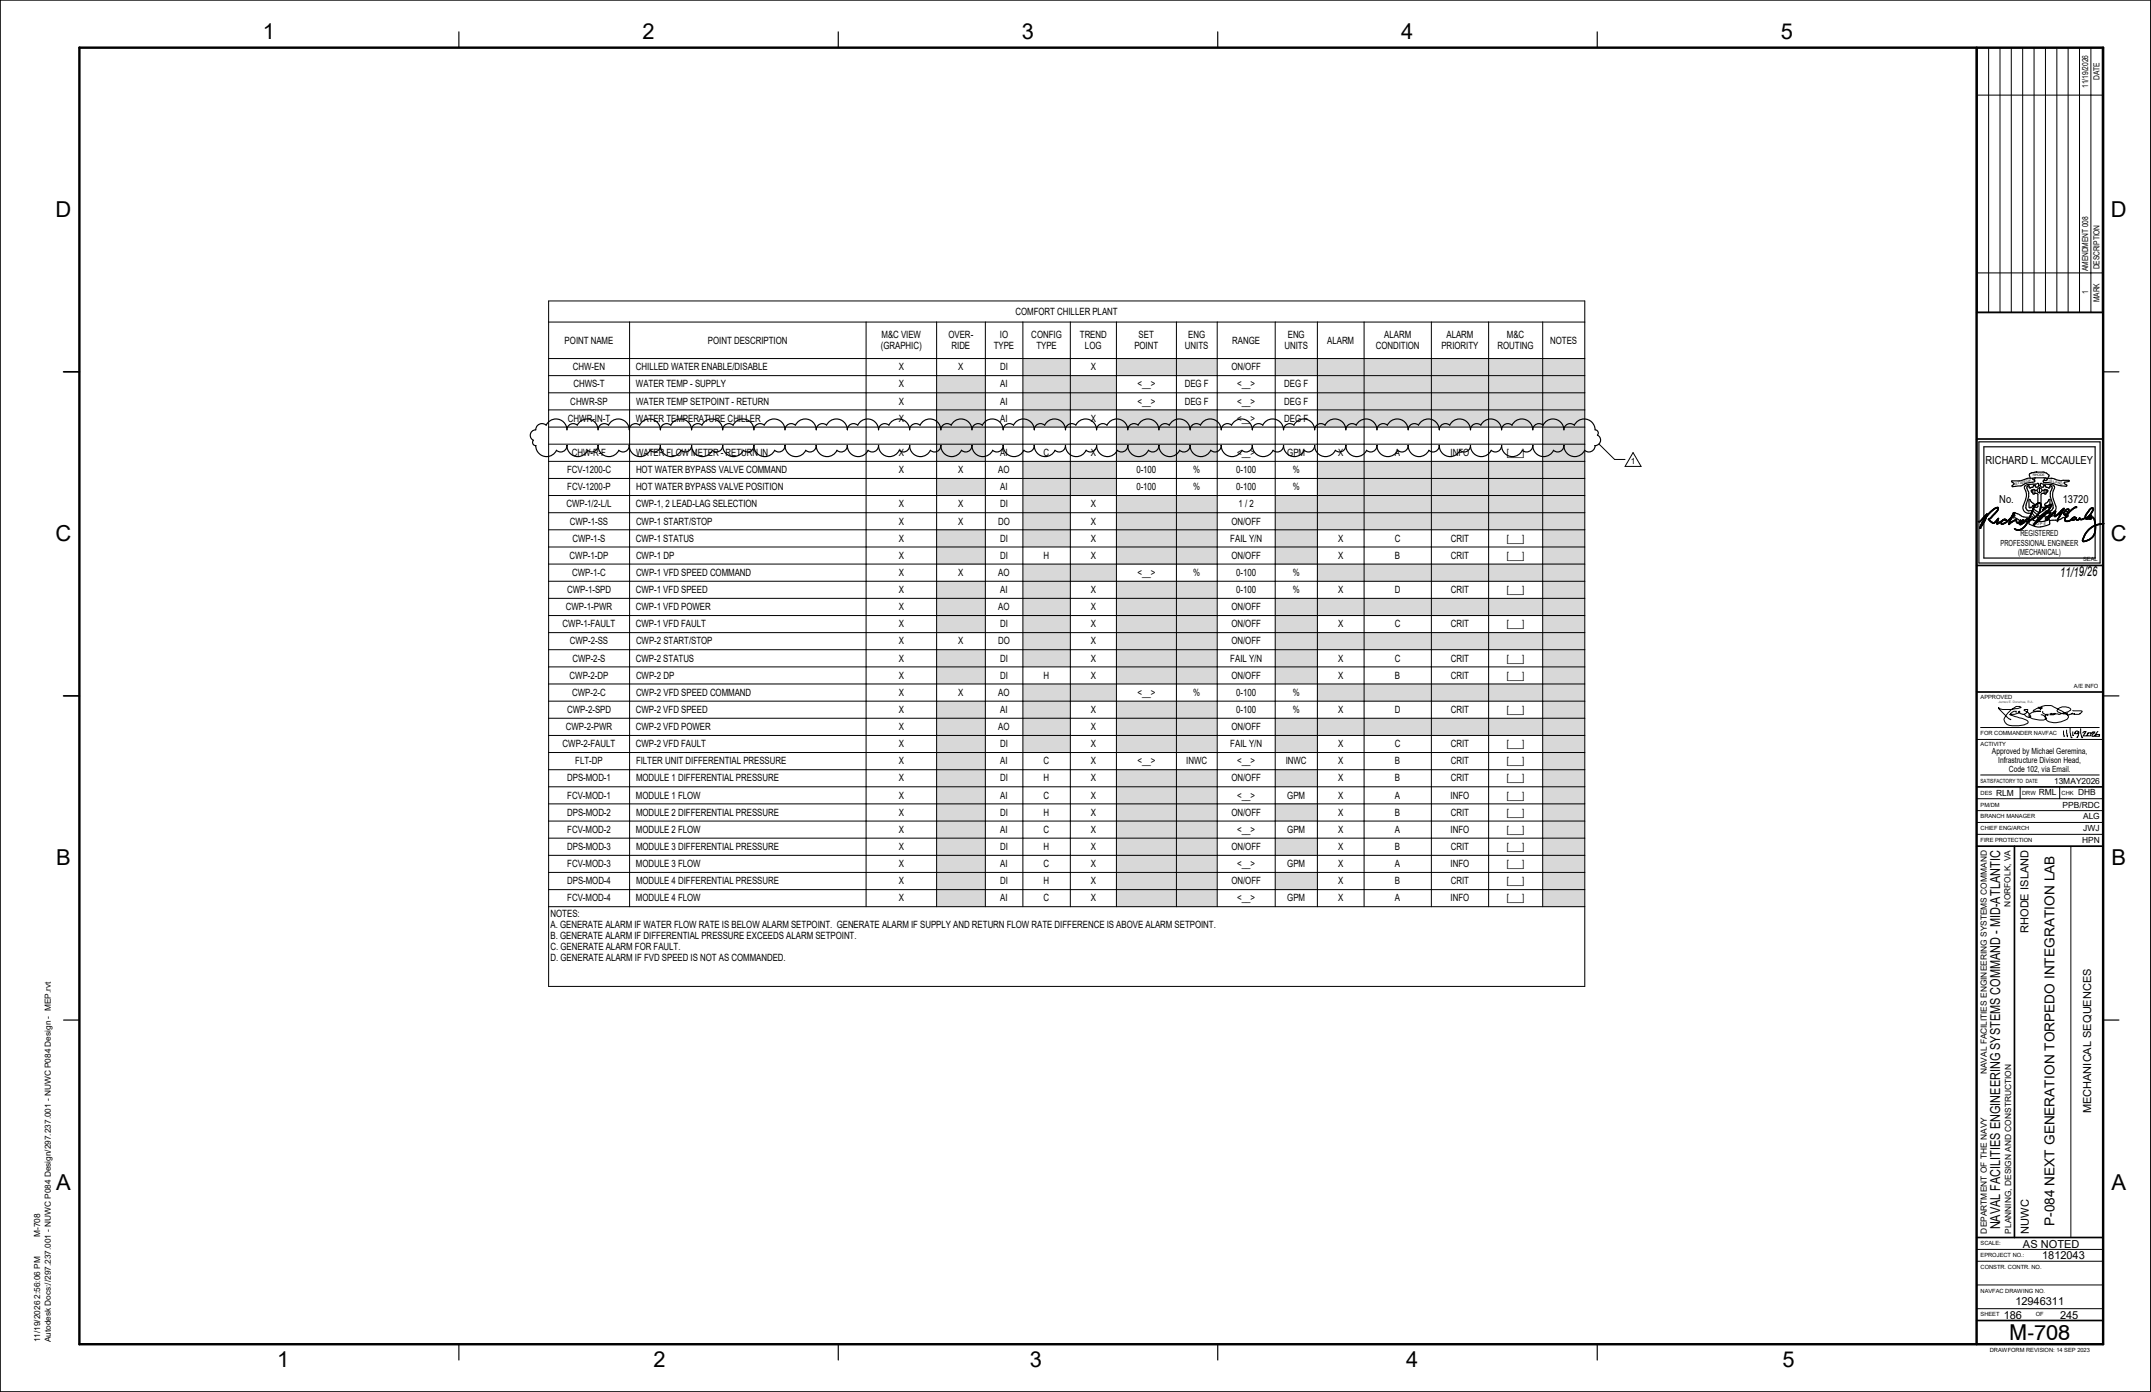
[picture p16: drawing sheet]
<svg xmlns="http://www.w3.org/2000/svg" width="864mm" height="559mm" viewBox="0 0 864 559" stroke-linecap="round" stroke-linejoin="round" font-family="sans-serif">
<defs><g id="words">
<g font-size="8.8">
<text x="105.6" y="15.7">1</text>
<text x="257.9" y="15.7">2</text>
<text x="410.3" y="15.7">3</text>
<text x="562.6" y="15.7">4</text>
<text x="715" y="15.7">5</text>
<text x="22.3" y="87.1">D</text>
<text x="847.5" y="87.1">D</text>
<text x="22.3" y="217.3">C</text>
<text x="847.5" y="217.3">C</text>
<text x="22.6" y="347.4">B</text>
<text x="847.8" y="347.4">B</text>
<text x="22.6" y="477.5">A</text>
<text x="847.8" y="477.5">A</text>
<text x="806.7" y="537.9">M-708</text>
<text x="111.3" y="548.9">1</text>
<text x="262.3" y="548.9">2</text>
<text x="413.4" y="548.9">3</text>
<text x="564.6" y="548.9">4</text>
<text x="715.6" y="548.9">5</text>
</g>
<g font-size="5.5">
<text x="827.2" y="231.5" transform="rotate(-1 827.2 231.5)">11/19/26</text>
<text x="803" y="362.7" transform="rotate(-90 803 362.7)">ATLANTIC</text>
<text x="803" y="372.2" transform="rotate(-90 803 372.2)">MID-</text>
<text x="803" y="493.6" transform="rotate(-90 803 493.6)">NAVAL FACILITIES ENGINEERING SYSTEMS COMMAND -</text>
<text x="824.9" y="492.1" transform="rotate(-90 824.9 492.1)">P-084 NEXT GENERATION TORPEDO INTEGRATION LAB</text>
</g>
<g font-size="4.4">
<text x="797.2" y="186.2">RICHARD L. MCCAULEY</text>
<text x="802.7" y="202">No.</text>
<text x="828.2" y="202.1">13720</text>
<text x="814.4" y="374.5" transform="rotate(-90 814.4 374.5)">RHODE ISLAND</text>
<text x="839.5" y="446.9" transform="rotate(-90 839.5 446.9)">MECHANICAL SEQUENCES</text>
<text x="814.5" y="495.2" transform="rotate(-90 814.5 495.2)">NUWC</text>
<text x="812.2" y="500.9">AS NOTED</text>
<text x="819.9" y="505.5">1812043</text>
<text x="809.2" y="523.7">12946311</text>
<text x="804.5" y="529.3">186</text>
<text x="827.1" y="529.3">245</text>
</g>
<g font-size="4">
<text x="407.7" y="126.4">COMFORT CHILLER PLANT</text>
<text x="226.7" y="137.9">POINT NAME</text>
<text x="284.2" y="137.9">POINT DESCRIPTION</text>
<text x="353.9" y="135.6">M&amp;C VIEW</text>
<text x="380.8" y="135.6">OVER-</text>
<text x="401.4" y="135.6">IO</text>
<text x="414.1" y="135.6">CONFIG</text>
<text x="433.5" y="135.6">TREND</text>
<text x="457.2" y="135.6">SET</text>
<text x="477.1" y="135.6">ENG</text>
<text x="494.7" y="137.9">RANGE</text>
<text x="517" y="135.6">ENG</text>
<text x="532.8" y="137.9">ALARM</text>
<text x="555.8" y="135.6">ALARM</text>
<text x="580.7" y="135.6">ALARM</text>
<text x="605" y="135.6">M&amp;C</text>
<text x="622.4" y="137.9">NOTES</text>
<text x="353.7" y="140">(GRAPHIC)</text>
<text x="382" y="140">RIDE</text>
<text x="399" y="140">TYPE</text>
<text x="416.1" y="140">TYPE</text>
<text x="435.6" y="140">LOG</text>
<text x="455.4" y="140">POINT</text>
<text x="475.7" y="140">UNITS</text>
<text x="515.7" y="140">UNITS</text>
<text x="552.3" y="140">CONDITION</text>
<text x="578.7" y="140">PRIORITY</text>
<text x="601.2" y="140">ROUTING</text>
<text x="230" y="148.7">CHW-EN</text>
<text x="255.3" y="148.7">CHILLED WATER ENABLE/DISABLE</text>
<text x="360.8" y="148.7">X</text>
<text x="384.7" y="148.7">X</text>
<text x="401.5" y="148.7">DI</text>
<text x="437.9" y="148.7">X</text>
<text x="494.4" y="148.7">ON/OFF</text>
<text x="230.2" y="155.5">CHWS-T</text>
<text x="255.3" y="155.5">WATER TEMP - SUPPLY</text>
<text x="360.8" y="155.5">X</text>
<text x="401.6" y="155.5">AI</text>
<text x="456.6" y="155.5">&lt;__&gt;</text>
<text x="475.7" y="155.5">DEG F</text>
<text x="496.7" y="155.5">&lt;__&gt;</text>
<text x="515.6" y="155.5">DEG F</text>
<text x="229" y="162.4">CHWR-SP</text>
<text x="255.4" y="162.4">WATER TEMP SETPOINT - RETURN</text>
<text x="360.8" y="162.4">X</text>
<text x="401.6" y="162.4">AI</text>
<text x="456.6" y="162.4">&lt;__&gt;</text>
<text x="475.7" y="162.4">DEG F</text>
<text x="496.7" y="162.4">&lt;__&gt;</text>
<text x="515.6" y="162.4">DEG F</text>
<text x="228" y="169.3">CHWR-IN-T</text>
<text x="255.3" y="169.3">WATER TEMPERATURE CHILLER</text>
<text x="360.8" y="169.3">X</text>
<text x="401.6" y="169.3">AI</text>
<text x="437.9" y="169.3">X</text>
<text x="496.7" y="169.3">&lt;__&gt;</text>
<text x="515.6" y="169.3">DEG F</text>
<text x="229.6" y="183">CHW-R-F</text>
<text x="255.4" y="183">WATER FLOW METER - RETURN IN</text>
<text x="360.8" y="183">X</text>
<text x="401.6" y="183">AI</text>
<text x="419" y="183">C</text>
<text x="437.9" y="183">X</text>
<text x="496.7" y="183">&lt;__&gt;</text>
<text x="516.8" y="183">GPM</text>
<text x="537.2" y="183">X</text>
<text x="560.1" y="183">A</text>
<text x="582.4" y="183">INFO</text>
<text x="605" y="183">[___]</text>
<text x="227.7" y="189.9">FCV-1200-C</text>
<text x="255.4" y="189.9">HOT WATER BYPASS VALVE COMMAND</text>
<text x="360.8" y="189.9">X</text>
<text x="384.7" y="189.9">X</text>
<text x="400.8" y="189.9">AO</text>
<text x="456.2" y="189.9">0-100</text>
<text x="479.1" y="189.9">%</text>
<text x="496.3" y="189.9">0-100</text>
<text x="519" y="189.9">%</text>
<text x="227.8" y="196.8">FCV-1200-P</text>
<text x="255.4" y="196.8">HOT WATER BYPASS VALVE POSITION</text>
<text x="401.6" y="196.8">AI</text>
<text x="456.2" y="196.8">0-100</text>
<text x="479.1" y="196.8">%</text>
<text x="496.3" y="196.8">0-100</text>
<text x="519" y="196.8">%</text>
<text x="227.4" y="203.7">CWP-1/2-L/L</text>
<text x="255.3" y="203.7">CWP-1, 2 LEAD-LAG SELECTION</text>
<text x="360.8" y="203.7">X</text>
<text x="384.7" y="203.7">X</text>
<text x="401.5" y="203.7">DI</text>
<text x="437.9" y="203.7">X</text>
<text x="497.2" y="203.7">1 / 2</text>
<text x="228.8" y="210.6">CWP-1-SS</text>
<text x="255.4" y="210.6">CWP-1 START/STOP</text>
<text x="360.8" y="210.6">X</text>
<text x="384.7" y="210.6">X</text>
<text x="400.7" y="210.6">DO</text>
<text x="437.9" y="210.6">X</text>
<text x="494.4" y="210.6">ON/OFF</text>
<text x="229.8" y="217.4">CWP-1-S</text>
<text x="255.3" y="217.4">CWP-1 STATUS</text>
<text x="360.8" y="217.4">X</text>
<text x="401.5" y="217.4">DI</text>
<text x="437.9" y="217.4">X</text>
<text x="493.9" y="217.4">FAIL Y/N</text>
<text x="537.2" y="217.4">X</text>
<text x="560" y="217.4">C</text>
<text x="582.5" y="217.4">CRIT</text>
<text x="605" y="217.4">[___]</text>
<text x="228.7" y="224.3">CWP-1-DP</text>
<text x="255.4" y="224.3">CWP-1 DP</text>
<text x="360.8" y="224.3">X</text>
<text x="401.5" y="224.3">DI</text>
<text x="419" y="224.3">H</text>
<text x="437.9" y="224.3">X</text>
<text x="494.4" y="224.3">ON/OFF</text>
<text x="537.2" y="224.3">X</text>
<text x="560.1" y="224.3">B</text>
<text x="582.5" y="224.3">CRIT</text>
<text x="605" y="224.3">[___]</text>
<text x="229.7" y="231.2">CWP-1-C</text>
<text x="255.4" y="231.2">CWP-1 VFD SPEED COMMAND</text>
<text x="360.8" y="231.2">X</text>
<text x="384.7" y="231.2">X</text>
<text x="400.8" y="231.2">AO</text>
<text x="456.7" y="231.2">&lt;__&gt;</text>
<text x="479.1" y="231.2">%</text>
<text x="496.3" y="231.2">0-100</text>
<text x="519" y="231.2">%</text>
<text x="227.7" y="238">CWP-1-SPD</text>
<text x="255.3" y="238">CWP-1 VFD SPEED</text>
<text x="360.8" y="238">X</text>
<text x="401.6" y="238">AI</text>
<text x="437.9" y="238">X</text>
<text x="496.3" y="238">0-100</text>
<text x="519" y="238">%</text>
<text x="537.2" y="238">X</text>
<text x="560" y="238">D</text>
<text x="582.5" y="238">CRIT</text>
<text x="605" y="238">[___]</text>
<text x="227.2" y="244.9">CWP-1-PWR</text>
<text x="255.3" y="244.9">CWP-1 VFD POWER</text>
<text x="360.8" y="244.9">X</text>
<text x="400.8" y="244.9">AO</text>
<text x="437.9" y="244.9">X</text>
<text x="494.4" y="244.9">ON/OFF</text>
<text x="225.9" y="251.8">CWP-1-FAULT</text>
<text x="255.3" y="251.8">CWP-1 VFD FAULT</text>
<text x="360.8" y="251.8">X</text>
<text x="401.5" y="251.8">DI</text>
<text x="437.9" y="251.8">X</text>
<text x="494.4" y="251.8">ON/OFF</text>
<text x="537.2" y="251.8">X</text>
<text x="560" y="251.8">C</text>
<text x="582.5" y="251.8">CRIT</text>
<text x="605" y="251.8">[___]</text>
<text x="228.8" y="258.7">CWP-2-SS</text>
<text x="255.4" y="258.7">CWP-2 START/STOP</text>
<text x="360.8" y="258.7">X</text>
<text x="384.7" y="258.7">X</text>
<text x="400.7" y="258.7">DO</text>
<text x="437.9" y="258.7">X</text>
<text x="494.4" y="258.7">ON/OFF</text>
<text x="229.8" y="265.6">CWP-2-S</text>
<text x="255.3" y="265.6">CWP-2 STATUS</text>
<text x="360.8" y="265.6">X</text>
<text x="401.5" y="265.6">DI</text>
<text x="437.9" y="265.6">X</text>
<text x="493.9" y="265.6">FAIL Y/N</text>
<text x="537.2" y="265.6">X</text>
<text x="560" y="265.6">C</text>
<text x="582.5" y="265.6">CRIT</text>
<text x="605" y="265.6">[___]</text>
<text x="228.7" y="272.5">CWP-2-DP</text>
<text x="255.4" y="272.5">CWP-2 DP</text>
<text x="360.8" y="272.5">X</text>
<text x="401.5" y="272.5">DI</text>
<text x="419" y="272.5">H</text>
<text x="437.9" y="272.5">X</text>
<text x="494.4" y="272.5">ON/OFF</text>
<text x="537.2" y="272.5">X</text>
<text x="560.1" y="272.5">B</text>
<text x="582.5" y="272.5">CRIT</text>
<text x="605" y="272.5">[___]</text>
<text x="229.7" y="279.3">CWP-2-C</text>
<text x="255.4" y="279.3">CWP-2 VFD SPEED COMMAND</text>
<text x="360.8" y="279.3">X</text>
<text x="384.7" y="279.3">X</text>
<text x="400.8" y="279.3">AO</text>
<text x="456.7" y="279.3">&lt;__&gt;</text>
<text x="479.1" y="279.3">%</text>
<text x="496.3" y="279.3">0-100</text>
<text x="519" y="279.3">%</text>
<text x="227.7" y="286.2">CWP-2-SPD</text>
<text x="255.3" y="286.2">CWP-2 VFD SPEED</text>
<text x="360.8" y="286.2">X</text>
<text x="401.6" y="286.2">AI</text>
<text x="437.9" y="286.2">X</text>
<text x="496.3" y="286.2">0-100</text>
<text x="519" y="286.2">%</text>
<text x="537.2" y="286.2">X</text>
<text x="560" y="286.2">D</text>
<text x="582.5" y="286.2">CRIT</text>
<text x="605" y="286.2">[___]</text>
<text x="227.2" y="293.1">CWP-2-PWR</text>
<text x="255.3" y="293.1">CWP-2 VFD POWER</text>
<text x="360.8" y="293.1">X</text>
<text x="400.8" y="293.1">AO</text>
<text x="437.9" y="293.1">X</text>
<text x="494.4" y="293.1">ON/OFF</text>
<text x="225.9" y="299.9">CWP-2-FAULT</text>
<text x="255.3" y="299.9">CWP-2 VFD FAULT</text>
<text x="360.8" y="299.9">X</text>
<text x="401.5" y="299.9">DI</text>
<text x="437.9" y="299.9">X</text>
<text x="493.9" y="299.9">FAIL Y/N</text>
<text x="537.2" y="299.9">X</text>
<text x="560" y="299.9">C</text>
<text x="582.5" y="299.9">CRIT</text>
<text x="605" y="299.9">[___]</text>
<text x="231" y="306.8">FLT-DP</text>
<text x="255.4" y="306.8">FILTER UNIT DIFFERENTIAL PRESSURE</text>
<text x="360.8" y="306.8">X</text>
<text x="401.6" y="306.8">AI</text>
<text x="419" y="306.8">C</text>
<text x="437.9" y="306.8">X</text>
<text x="456.6" y="306.8">&lt;__&gt;</text>
<text x="476.3" y="306.8">INWC</text>
<text x="496.7" y="306.8">&lt;__&gt;</text>
<text x="516.2" y="306.8">INWC</text>
<text x="537.2" y="306.8">X</text>
<text x="560.1" y="306.8">B</text>
<text x="582.5" y="306.8">CRIT</text>
<text x="605" y="306.8">[___]</text>
<text x="227.7" y="313.7">DPS-MOD-1</text>
<text x="255.4" y="313.7">MODULE 1 DIFFERENTIAL PRESSURE</text>
<text x="360.8" y="313.7">X</text>
<text x="401.5" y="313.7">DI</text>
<text x="419" y="313.7">H</text>
<text x="437.9" y="313.7">X</text>
<text x="494.4" y="313.7">ON/OFF</text>
<text x="537.2" y="313.7">X</text>
<text x="560.1" y="313.7">B</text>
<text x="582.5" y="313.7">CRIT</text>
<text x="605" y="313.7">[___]</text>
<text x="227.8" y="320.6">FCV-MOD-1</text>
<text x="255.3" y="320.6">MODULE 1 FLOW</text>
<text x="360.8" y="320.6">X</text>
<text x="401.6" y="320.6">AI</text>
<text x="419" y="320.6">C</text>
<text x="437.9" y="320.6">X</text>
<text x="496.7" y="320.6">&lt;__&gt;</text>
<text x="516.8" y="320.6">GPM</text>
<text x="537.2" y="320.6">X</text>
<text x="560.1" y="320.6">A</text>
<text x="582.4" y="320.6">INFO</text>
<text x="605" y="320.6">[___]</text>
<text x="227.7" y="327.4">DPS-MOD-2</text>
<text x="255.4" y="327.4">MODULE 2 DIFFERENTIAL PRESSURE</text>
<text x="360.8" y="327.4">X</text>
<text x="401.5" y="327.4">DI</text>
<text x="419" y="327.4">H</text>
<text x="437.9" y="327.4">X</text>
<text x="494.4" y="327.4">ON/OFF</text>
<text x="537.2" y="327.4">X</text>
<text x="560.1" y="327.4">B</text>
<text x="582.5" y="327.4">CRIT</text>
<text x="605" y="327.4">[___]</text>
<text x="227.8" y="334.3">FCV-MOD-2</text>
<text x="255.3" y="334.3">MODULE 2 FLOW</text>
<text x="360.8" y="334.3">X</text>
<text x="401.6" y="334.3">AI</text>
<text x="419" y="334.3">C</text>
<text x="437.9" y="334.3">X</text>
<text x="496.7" y="334.3">&lt;__&gt;</text>
<text x="516.8" y="334.3">GPM</text>
<text x="537.2" y="334.3">X</text>
<text x="560.1" y="334.3">A</text>
<text x="582.4" y="334.3">INFO</text>
<text x="605" y="334.3">[___]</text>
<text x="227.7" y="341.2">DPS-MOD-3</text>
<text x="255.4" y="341.2">MODULE 3 DIFFERENTIAL PRESSURE</text>
<text x="360.8" y="341.2">X</text>
<text x="401.5" y="341.2">DI</text>
<text x="419" y="341.2">H</text>
<text x="437.9" y="341.2">X</text>
<text x="494.4" y="341.2">ON/OFF</text>
<text x="537.2" y="341.2">X</text>
<text x="560.1" y="341.2">B</text>
<text x="582.5" y="341.2">CRIT</text>
<text x="605" y="341.2">[___]</text>
<text x="227.8" y="348.1">FCV-MOD-3</text>
<text x="255.3" y="348.1">MODULE 3 FLOW</text>
<text x="360.8" y="348.1">X</text>
<text x="401.6" y="348.1">AI</text>
<text x="419" y="348.1">C</text>
<text x="437.9" y="348.1">X</text>
<text x="496.7" y="348.1">&lt;__&gt;</text>
<text x="516.8" y="348.1">GPM</text>
<text x="537.2" y="348.1">X</text>
<text x="560.1" y="348.1">A</text>
<text x="582.4" y="348.1">INFO</text>
<text x="605" y="348.1">[___]</text>
<text x="227.7" y="355">DPS-MOD-4</text>
<text x="255.4" y="355">MODULE 4 DIFFERENTIAL PRESSURE</text>
<text x="360.8" y="355">X</text>
<text x="401.5" y="355">DI</text>
<text x="419" y="355">H</text>
<text x="437.9" y="355">X</text>
<text x="494.4" y="355">ON/OFF</text>
<text x="537.2" y="355">X</text>
<text x="560.1" y="355">B</text>
<text x="582.5" y="355">CRIT</text>
<text x="605" y="355">[___]</text>
<text x="227.8" y="361.8">FCV-MOD-4</text>
<text x="255.3" y="361.8">MODULE 4 FLOW</text>
<text x="360.8" y="361.8">X</text>
<text x="401.6" y="361.8">AI</text>
<text x="419" y="361.8">C</text>
<text x="437.9" y="361.8">X</text>
<text x="496.7" y="361.8">&lt;__&gt;</text>
<text x="516.8" y="361.8">GPM</text>
<text x="537.2" y="361.8">X</text>
<text x="560.1" y="361.8">A</text>
<text x="582.4" y="361.8">INFO</text>
<text x="605" y="361.8">[___]</text>
<text x="221" y="368">NOTES:</text>
<text x="221" y="372.4">A. GENERATE ALARM IF WATER FLOW RATE IS BELOW ALARM SETPOINT. GENERATE ALARM IF SUPPLY AND RETURN FLOW RATE DIFFERENCE IS ABOVE ALARM SETPOINT.</text>
<text x="221" y="376.9">B. GENERATE ALARM IF DIFFERENTIAL PRESSURE EXCEEDS ALARM SETPOINT.</text>
<text x="221" y="381.4">C. GENERATE ALARM FOR FAULT.</text>
<text x="221" y="385.9">D. GENERATE ALARM IF FVD SPEED IS NOT AS COMMANDED.</text>
</g>
<g font-size="3.4">
<text x="654.7" y="186.4">1</text>
<text x="811.1" y="215.3">REGISTERED</text>
<text x="803.2" y="219.2">PROFESSIONAL ENGINEER</text>
<text x="810.3" y="223">(MECHANICAL)</text>
<text x="799.8" y="302.7">Approved by Michael Geremina,</text>
<text x="802.3" y="306.2">Infrastructure Divison Head,</text>
<text x="806.6" y="309.8">Code 102, via Email.</text>
<text x="824.7" y="314.7">13MAY2026</text>
<text x="801.4" y="319.4">RLM</text>
<text x="818.6" y="319.2">RML</text>
<text x="834.3" y="319.2">DHB</text>
<text x="828.1" y="324.2">PPB/RDC</text>
<text x="836.3" y="328.9">ALG</text>
<text x="836.3" y="333.7">JWJ</text>
<text x="836" y="338.5">HPN</text>
<text x="807.2" y="363.9" transform="rotate(-90 807.2 363.9)">NORFOLK, VA</text>
<text x="797.6" y="431.2" transform="rotate(-90 797.6 431.2)">NAVAL FACILITIES ENGINEERING SYSTEMS COMMAND</text>
<text x="16.1" y="496.6" transform="rotate(-90 16.1 496.6)">M-708</text>
<text x="797.6" y="495.2" transform="rotate(-90 797.6 495.2)">DEPARTMENT OF THE NAVY</text>
<text x="807.5" y="495.2" transform="rotate(-90 807.5 495.2)">PLANNING, DESIGN AND CONSTRUCTION</text>
</g>
<g font-size="3.3">
<text x="838.4" y="35.3" transform="rotate(-90 838.4 35.3)">11/19/2026</text>
<text x="842.9" y="32.2" transform="rotate(-90 842.9 32.2)">DATE</text>
<text x="838.4" y="108.9" transform="rotate(-90 838.4 108.9)">AMENDMENT 008</text>
<text x="842.9" y="108.2" transform="rotate(-90 842.9 108.2)">DESCRIPTION</text>
<text x="838.4" y="118.2" transform="rotate(-90 838.4 118.2)">1</text>
<text x="842.9" y="121.3" transform="rotate(-90 842.9 121.3)">MARK</text>
<text x="16.1" y="538.8" transform="rotate(-90 16.1 538.8)">11/19/2026 2:56:06 PM</text>
<text x="20.4" y="538.9" transform="rotate(-90 20.4 538.9)">Autodesk Docs://297.237.001 - NUWC P084 Design/297.237.001 - NUWC P084 Design - MEP.rvt</text>
</g>
<g font-size="2.3">
<text x="836.4" y="225.2">SEAL</text>
<text x="795.2" y="280.5">APPROVED</text>
<text x="832.7" y="276.1">A/E INFO</text>
<text x="795.2" y="299.6">ACTIVITY</text>
<text x="795.2" y="295.2">FOR COMMANDER NAVFAC</text>
<text x="795.2" y="314.2">SATISFACTORY TO DATE</text>
<text x="795.2" y="319">DES</text>
<text x="795.2" y="323.8">PM/DM</text>
<text x="811.9" y="319">DRW</text>
<text x="827.7" y="319">CHK</text>
<text x="795.2" y="328.5">BRANCH MANAGER</text>
<text x="795.2" y="333.3">CHIEF ENG/ARCH</text>
<text x="795.2" y="338">FIRE PROTECTION</text>
<text x="795.2" y="499.9">SCALE:</text>
<text x="795.2" y="509.4">CONSTR. CONTR. NO.</text>
<text x="795.2" y="504.7">EPROJECT NO.:</text>
<text x="795.2" y="519">NAVFAC DRAWING NO.</text>
<text x="795.2" y="528.5">SHEET</text>
<text x="817.4" y="528.5">OF</text>
<text x="798.9" y="542.7">DRAWFORM REVISION: 14 SEP 2023</text>
</g>
<g font-size="1.4">
<text x="816.1" y="191.2">RHODE</text>
<text x="809.1" y="194.6">STA</text>
<text x="811.7" y="194.1">T</text>
<text x="812.5" y="193.7">EO</text>
<text x="814.6" y="193.3">F</text>
<text x="822.6" y="193.4">ISL</text>
<text x="825.1" y="194.1">AN</text>
<text x="827.2" y="194.6">D</text>
<text x="816.1" y="210.6">H</text>
<text x="817.6" y="210.9">O P E</text>
</g>
<text font-size="1.3" fill="#4d4d4d" x="802.4" y="282.3">James E. Donahue, R.A.</text>
</g></defs>
<path d="M793.6 125.4h50.8M25.5 149.3h6.4M793.6 176.2h50.8M793.6 227h50.8M25.5 279.4h6.4M793.6 277.8h50.8M793.6 315.9h50.8M793.6 339.7h50.8M808.8 339.7v157.1M793.6 496.8h50.8M793.6 530.1h50.8" fill="none" stroke="#000" stroke-width=".68"/>
<g fill="none" stroke="#000" stroke-width=".4">
<path d="M.1 .1h863.3v558.6h-863.3zM793.6 296.8h50.8M795.2 292.1h47.6M795.2 311.1h47.6M811.1 315.9v4.7M826.9 315.9v4.7M793.6 330.2h50.8M793.6 334.9h50.8M793.6 325.4h50.8M793.6 320.6h50.8M831.4 339.7v157.1M793.6 515.8h50.8"/>
<path d="M793.6 501.6h50.8M793.6 506.3h50.8M793.6 525.4h50.8"/>
</g>
<path d="M31.9 19.1h812.5v520.5h-812.5zM793.6 19.1v520.5" fill="none" stroke="#000" stroke-width=".97"/>
<path d="M184.2 12.8v6.3M336.5 12.8v6.3M488.9 12.8v6.3M641.3 12.8v6.3M844.4 149.3h6.3M844.4 279.4h6.3M25.5 409.5h6.4M844.4 409.5h6.3M184.2 539.6v6.4M336.5 539.6v6.4M488.9 539.6v6.4M641.3 539.6v6.4" fill="none" stroke="#000" stroke-width=".47"/>
<g fill="#fff">
<path d="M794.5 448.6h3.9v46.6h-3.9z"/>
<path d="M794.5 341.2h3.9v90h-3.9z"/>
<path d="M798.2 374.9h6v118.7h-6z"/>
<path d="M798.2 373.4h6v1.5h-6z"/>
<path d="M798.2 364.2h6v8h-6z"/>
<path d="M798.2 362.7h6v1.5h-6z"/>
<path d="M798.2 341.4h6v21.3h-6z"/>
<path d="M804 341.2h3.9v22.7h-3.9z"/>
</g>
<g fill="#d8d8d8">
<path d="M410.7 143.9h19v6.9h-19z"/>
<path d="M448.2 143.9h24.1v6.9h-24.1z"/>
<path d="M472.3 143.9h16.4v6.9h-16.4z"/>
<path d="M512 143.9h16.9v6.9h-16.9z"/>
<path d="M528.9 143.9h18.8v6.9h-18.8z"/>
<path d="M547.7 143.9h27v6.9h-27z"/>
<path d="M574.7 143.9h23v6.9h-23z"/>
<path d="M597.7 143.9h21.7v6.9h-21.7z"/>
<path d="M619.4 143.9h16.9v6.9h-16.9z"/>
<path d="M376 150.8h19.6v6.9h-19.6z"/>
<path d="M410.7 150.8h19v6.9h-19z"/>
<path d="M429.7 150.8h18.5v6.9h-18.5z"/>
<path d="M528.9 150.8h18.8v6.9h-18.8z"/>
<path d="M547.7 150.8h27v6.9h-27z"/>
<path d="M574.7 150.8h23v6.9h-23z"/>
<path d="M597.7 150.8h21.7v6.9h-21.7z"/>
<path d="M619.4 150.8h16.9v6.9h-16.9z"/>
<path d="M376 157.7h19.6v6.8h-19.6z"/>
<path d="M410.7 157.7h19v6.8h-19z"/>
<path d="M429.7 157.7h18.5v6.8h-18.5z"/>
<path d="M528.9 157.7h18.8v6.8h-18.8z"/>
<path d="M547.7 157.7h27v6.8h-27z"/>
<path d="M574.7 157.7h23v6.8h-23z"/>
<path d="M597.7 157.7h21.7v6.8h-21.7z"/>
<path d="M619.4 157.7h16.9v6.8h-16.9z"/>
<path d="M376 164.5h19.6v7h-19.6z"/>
<path d="M410.7 164.5h19v7h-19z"/>
<path d="M448.2 164.5h24.1v7h-24.1z"/>
<path d="M472.3 164.5h16.4v7h-16.4z"/>
<path d="M528.9 164.5h18.8v7h-18.8z"/>
<path d="M547.7 164.5h27v7h-27z"/>
<path d="M574.7 164.5h23v7h-23z"/>
<path d="M597.7 164.5h21.7v7h-21.7z"/>
<path d="M619.4 164.5h16.9v7h-16.9z"/>
<path d="M376 171.5h19.6v6.8h-19.6z"/>
<path d="M448.2 171.5h24.1v6.8h-24.1z"/>
<path d="M472.3 171.5h16.4v6.8h-16.4z"/>
<path d="M619.4 171.5h16.9v6.8h-16.9z"/>
<path d="M376 178.3h19.6v6.9h-19.6z"/>
<path d="M448.2 178.3h24.1v6.9h-24.1z"/>
<path d="M472.3 178.3h16.4v6.9h-16.4z"/>
<path d="M619.4 178.3h16.9v6.9h-16.9z"/>
<path d="M410.7 185.2h19v6.9h-19z"/>
<path d="M429.7 185.2h18.5v6.9h-18.5z"/>
<path d="M528.9 185.2h18.8v6.9h-18.8z"/>
<path d="M547.7 185.2h27v6.9h-27z"/>
<path d="M574.7 185.2h23v6.9h-23z"/>
<path d="M597.7 185.2h21.7v6.9h-21.7z"/>
<path d="M619.4 185.2h16.9v6.9h-16.9z"/>
<path d="M376 192.1h19.6v6.8h-19.6z"/>
<path d="M410.7 192.1h19v6.8h-19z"/>
<path d="M429.7 192.1h18.5v6.8h-18.5z"/>
<path d="M528.9 192.1h18.8v6.8h-18.8z"/>
<path d="M547.7 192.1h27v6.8h-27z"/>
<path d="M574.7 192.1h23v6.8h-23z"/>
<path d="M597.7 192.1h21.7v6.8h-21.7z"/>
<path d="M619.4 192.1h16.9v6.8h-16.9z"/>
<path d="M410.7 198.9h19v6.9h-19z"/>
<path d="M448.2 198.9h24.1v6.9h-24.1z"/>
<path d="M472.3 198.9h16.4v6.9h-16.4z"/>
<path d="M512 198.9h16.9v6.9h-16.9z"/>
<path d="M528.9 198.9h18.8v6.9h-18.8z"/>
<path d="M547.7 198.9h27v6.9h-27z"/>
<path d="M574.7 198.9h23v6.9h-23z"/>
<path d="M597.7 198.9h21.7v6.9h-21.7z"/>
<path d="M619.4 198.9h16.9v6.9h-16.9z"/>
<path d="M410.7 205.8h19v6.9h-19z"/>
<path d="M448.2 205.8h24.1v6.9h-24.1z"/>
<path d="M472.3 205.8h16.4v6.9h-16.4z"/>
<path d="M512 205.8h16.9v6.9h-16.9z"/>
<path d="M528.9 205.8h18.8v6.9h-18.8z"/>
<path d="M547.7 205.8h27v6.9h-27z"/>
<path d="M574.7 205.8h23v6.9h-23z"/>
<path d="M597.7 205.8h21.7v6.9h-21.7z"/>
<path d="M619.4 205.8h16.9v6.9h-16.9z"/>
<path d="M376 212.7h19.6v6.9h-19.6z"/>
<path d="M410.7 212.7h19v6.9h-19z"/>
<path d="M448.2 212.7h24.1v6.9h-24.1z"/>
<path d="M472.3 212.7h16.4v6.9h-16.4z"/>
<path d="M512 212.7h16.9v6.9h-16.9z"/>
<path d="M619.4 212.7h16.9v6.9h-16.9z"/>
<path d="M376 219.6h19.6v6.8h-19.6z"/>
<path d="M448.2 219.6h24.1v6.8h-24.1z"/>
<path d="M472.3 219.6h16.4v6.8h-16.4z"/>
<path d="M512 219.6h16.9v6.8h-16.9z"/>
<path d="M619.4 219.6h16.9v6.8h-16.9z"/>
<path d="M410.7 226.4h19v6.9h-19z"/>
<path d="M429.7 226.4h18.5v6.9h-18.5z"/>
<path d="M528.9 226.4h18.8v6.9h-18.8z"/>
<path d="M547.7 226.4h27v6.9h-27z"/>
<path d="M574.7 226.4h23v6.9h-23z"/>
<path d="M597.7 226.4h21.7v6.9h-21.7z"/>
<path d="M619.4 226.4h16.9v6.9h-16.9z"/>
<path d="M376 233.3h19.6v6.9h-19.6z"/>
<path d="M410.7 233.3h19v6.9h-19z"/>
<path d="M448.2 233.3h24.1v6.9h-24.1z"/>
<path d="M472.3 233.3h16.4v6.9h-16.4z"/>
<path d="M619.4 233.3h16.9v6.9h-16.9z"/>
<path d="M376 240.2h19.6v6.9h-19.6z"/>
<path d="M410.7 240.2h19v6.9h-19z"/>
<path d="M448.2 240.2h24.1v6.9h-24.1z"/>
<path d="M472.3 240.2h16.4v6.9h-16.4z"/>
<path d="M512 240.2h16.9v6.9h-16.9z"/>
<path d="M528.9 240.2h18.8v6.9h-18.8z"/>
<path d="M547.7 240.2h27v6.9h-27z"/>
<path d="M574.7 240.2h23v6.9h-23z"/>
<path d="M597.7 240.2h21.7v6.9h-21.7z"/>
<path d="M619.4 240.2h16.9v6.9h-16.9z"/>
<path d="M376 247.1h19.6v6.9h-19.6z"/>
<path d="M410.7 247.1h19v6.9h-19z"/>
<path d="M448.2 247.1h24.1v6.9h-24.1z"/>
<path d="M472.3 247.1h16.4v6.9h-16.4z"/>
<path d="M512 247.1h16.9v6.9h-16.9z"/>
<path d="M619.4 247.1h16.9v6.9h-16.9z"/>
<path d="M410.7 254h19v6.8h-19z"/>
<path d="M448.2 254h24.1v6.8h-24.1z"/>
<path d="M472.3 254h16.4v6.8h-16.4z"/>
<path d="M512 254h16.9v6.8h-16.9z"/>
<path d="M528.9 254h18.8v6.8h-18.8z"/>
<path d="M547.7 254h27v6.8h-27z"/>
<path d="M574.7 254h23v6.8h-23z"/>
<path d="M597.7 254h21.7v6.8h-21.7z"/>
<path d="M619.4 254h16.9v6.8h-16.9z"/>
<path d="M376 260.8h19.6v6.9h-19.6z"/>
<path d="M410.7 260.8h19v6.9h-19z"/>
<path d="M448.2 260.8h24.1v6.9h-24.1z"/>
<path d="M472.3 260.8h16.4v6.9h-16.4z"/>
<path d="M512 260.8h16.9v6.9h-16.9z"/>
<path d="M619.4 260.8h16.9v6.9h-16.9z"/>
<path d="M376 267.7h19.6v6.9h-19.6z"/>
<path d="M448.2 267.7h24.1v6.9h-24.1z"/>
<path d="M472.3 267.7h16.4v6.9h-16.4z"/>
<path d="M512 267.7h16.9v6.9h-16.9z"/>
<path d="M619.4 267.7h16.9v6.9h-16.9z"/>
<path d="M410.7 274.6h19v6.9h-19z"/>
<path d="M429.7 274.6h18.5v6.9h-18.5z"/>
<path d="M528.9 274.6h18.8v6.9h-18.8z"/>
<path d="M547.7 274.6h27v6.9h-27z"/>
<path d="M574.7 274.6h23v6.9h-23z"/>
<path d="M597.7 274.6h21.7v6.9h-21.7z"/>
<path d="M619.4 274.6h16.9v6.9h-16.9z"/>
<path d="M376 281.5h19.6v6.8h-19.6z"/>
<path d="M410.7 281.5h19v6.8h-19z"/>
<path d="M448.2 281.5h24.1v6.8h-24.1z"/>
<path d="M472.3 281.5h16.4v6.8h-16.4z"/>
<path d="M619.4 281.5h16.9v6.8h-16.9z"/>
<path d="M376 288.3h19.6v6.9h-19.6z"/>
<path d="M410.7 288.3h19v6.9h-19z"/>
<path d="M448.2 288.3h24.1v6.9h-24.1z"/>
<path d="M472.3 288.3h16.4v6.9h-16.4z"/>
<path d="M512 288.3h16.9v6.9h-16.9z"/>
<path d="M528.9 288.3h18.8v6.9h-18.8z"/>
<path d="M547.7 288.3h27v6.9h-27z"/>
<path d="M574.7 288.3h23v6.9h-23z"/>
<path d="M597.7 288.3h21.7v6.9h-21.7z"/>
<path d="M619.4 288.3h16.9v6.9h-16.9z"/>
<path d="M376 295.2h19.6v6.9h-19.6z"/>
<path d="M410.7 295.2h19v6.9h-19z"/>
<path d="M448.2 295.2h24.1v6.9h-24.1z"/>
<path d="M472.3 295.2h16.4v6.9h-16.4z"/>
<path d="M512 295.2h16.9v6.9h-16.9z"/>
<path d="M619.4 295.2h16.9v6.9h-16.9z"/>
<path d="M376 302.1h19.6v6.9h-19.6z"/>
<path d="M619.4 302.1h16.9v6.9h-16.9z"/>
<path d="M376 309h19.6v6.8h-19.6z"/>
<path d="M448.2 309h24.1v6.8h-24.1z"/>
<path d="M472.3 309h16.4v6.8h-16.4z"/>
<path d="M512 309h16.9v6.8h-16.9z"/>
<path d="M619.4 309h16.9v6.8h-16.9z"/>
<path d="M376 315.8h19.6v6.9h-19.6z"/>
<path d="M448.2 315.8h24.1v6.9h-24.1z"/>
<path d="M472.3 315.8h16.4v6.9h-16.4z"/>
<path d="M619.4 315.8h16.9v6.9h-16.9z"/>
<path d="M376 322.7h19.6v6.9h-19.6z"/>
<path d="M448.2 322.7h24.1v6.9h-24.1z"/>
<path d="M472.3 322.7h16.4v6.9h-16.4z"/>
<path d="M512 322.7h16.9v6.9h-16.9z"/>
<path d="M619.4 322.7h16.9v6.9h-16.9z"/>
<path d="M376 329.6h19.6v6.9h-19.6z"/>
<path d="M448.2 329.6h24.1v6.9h-24.1z"/>
<path d="M472.3 329.6h16.4v6.9h-16.4z"/>
<path d="M619.4 329.6h16.9v6.9h-16.9z"/>
<path d="M376 336.5h19.6v6.9h-19.6z"/>
<path d="M448.2 336.5h24.1v6.9h-24.1z"/>
<path d="M472.3 336.5h16.4v6.9h-16.4z"/>
<path d="M512 336.5h16.9v6.9h-16.9z"/>
<path d="M619.4 336.5h16.9v6.9h-16.9z"/>
<path d="M376 343.4h19.6v6.8h-19.6z"/>
<path d="M448.2 343.4h24.1v6.8h-24.1z"/>
<path d="M472.3 343.4h16.4v6.8h-16.4z"/>
<path d="M619.4 343.4h16.9v6.8h-16.9z"/>
<path d="M376 350.2h19.6v6.9h-19.6z"/>
<path d="M448.2 350.2h24.1v6.9h-24.1z"/>
<path d="M472.3 350.2h16.4v6.9h-16.4z"/>
<path d="M512 350.2h16.9v6.9h-16.9z"/>
<path d="M619.4 350.2h16.9v6.9h-16.9z"/>
<path d="M376 357.1h19.6v6.9h-19.6z"/>
<path d="M448.2 357.1h24.1v6.9h-24.1z"/>
<path d="M472.3 357.1h16.4v6.9h-16.4z"/>
<path d="M619.4 357.1h16.9v6.9h-16.9z"/>
</g>
<g fill="none" stroke="#000" stroke-width=".4">
<path d="M793.8 19.1h50.2v106.2h-50.2zM798.4 19.1v106.2M803 19.1v106.2M807.5 19.1v106.2M812.1 19.1v106.2M816.7 19.1v106.2M821.2 19.1v106.2M825.8 19.1v106.2M830.3 19.1v106.2M834.9 19.1v106.2M839.5 19.1v106.2M793.8 38.2h50.2"/>
<path d="M793.8 109.6h50.2M220.3 120.8h416v275.2h-416zM220.3 129.3h416M252.8 129.3v234.7M347.7 129.3v234.7M376 129.3v234.7M395.6 129.3v234.7M410.7 129.3v234.7M429.7 129.3v234.7M448.2 129.3v234.7M472.3 129.3v234.7M488.7 129.3v234.7"/>
<path d="M512 129.3v234.7M528.9 129.3v234.7M547.7 129.3v234.7M574.7 129.3v234.7M597.7 129.3v234.7M619.4 129.3v234.7M220.3 157.7h416M220.3 150.8h416M220.3 143.9h416M220.3 178.3h416M220.3 171.5h416M220.3 164.5h416"/>
<path d="M642 178.3l6.3 6.1h4.1M220.3 198.9h416M220.3 192.1h416M220.3 185.2h416M655.7 181.7l3.2 5.5h-6.5zM220.3 219.6h416M220.3 212.7h416M220.3 205.8h416M220.3 233.3h416M220.3 226.4h416M220.3 254h416M220.3 247.1h416"/>
<path d="M220.3 240.2h416M220.3 274.6h416M220.3 267.7h416M220.3 260.8h416M220.3 295.2h416M220.3 288.3h416M220.3 281.5h416M220.3 315.8h416M220.3 309h416M220.3 302.1h416M220.3 336.5h416M220.3 329.6h416"/>
<path d="M220.3 322.7h416M220.3 357.1h416M220.3 350.2h416M220.3 343.4h416M220.3 364h416"/>
</g>
<g fill="none" stroke="#000" stroke-width=".47">
<path d="M214.1 176.7a1.26 1.26 0 0 0-.2 1.4 1.26 1.26 0 0 0 1.2 .7 4.3 4.3 0 0 0 3.4 4.4 4.3 4.3 0 0 0 4.9-2.4 2.52 2.52 0 0 0 2.7 .4 2.52 2.52 0 0 0 1.5-2.3v-.1a4.4 4.4 0 0 0 3.4 4.4 4.4 4.4 0 0 0 5-2.4M231.8 170.6a2.52 2.52 0 0 0-2.7-.3 2.52 2.52 0 0 0-1.5 2.3 4.4 4.4 0 0 0-3.4-4.3 4.4 4.4 0 0 0-4.9 2.4 2.51 2.51 0 0 0-2.7-.4 2.51 2.51 0 0 0-1.5 2.3 2.2 2.2 0 0 0-2.2 1.7 2.2 2.2 0 0 0 1.3 2.4M256.8 170.6a2.52 2.52 0 0 0-2.7-.3 2.52 2.52 0 0 0-1.5 2.3 4.4 4.4 0 0 0-3.4-4.3 4.4 4.4 0 0 0-4.9 2.4 2.51 2.51 0 0 0-2.7-.4 2.51 2.51 0 0 0-1.5 2.3 4.4 4.4 0 0 0-3.4-4.3 4.4 4.4 0 0 0-4.9 2.4M281.8 170.6a2.52 2.52 0 0 0-2.7-.3 2.52 2.52 0 0 0-1.4 2.3 4.4 4.4 0 0 0-3.5-4.3 4.4 4.4 0 0 0-4.9 2.4 2.51 2.51 0 0 0-2.7-.4 2.51 2.51 0 0 0-1.5 2.3 4.4 4.4 0 0 0-3.4-4.3 4.4 4.4 0 0 0-4.9 2.4M281.8 170.7a4.4 4.4 0 0 1 4.9-2.4 4.4 4.4 0 0 1 3.5 4.3 2.49 2.49 0 0 1 1.4-2.3 2.49 2.49 0 0 1 2.7 .4M306.8 170.6a2.52 2.52 0 0 0-2.6-.3 2.52 2.52 0 0 0-1.5 2.3 4.4 4.4 0 0 0-3.4-4.3 4.4 4.4 0 0 0-5 2.4M306.8 170.7a4.4 4.4 0 0 1 4.9-2.4 4.4 4.4 0 0 1 3.5 4.3 2.49 2.49 0 0 1 1.4-2.3 2.49 2.49 0 0 1 2.7 .4M331.9 170.6a2.52 2.52 0 0 0-2.7-.3 2.52 2.52 0 0 0-1.5 2.3 4.4 4.4 0 0 0-3.4-4.3 4.4 4.4 0 0 0-4.9 2.4M356.9 170.6a2.52 2.52 0 0 0-2.7-.3 2.52 2.52 0 0 0-1.5 2.3 4.4 4.4 0 0 0-3.4-4.3 4.4 4.4 0 0 0-5 2.4 2.49 2.49 0 0 0-2.6-.4 2.49 2.49 0 0 0-1.5 2.3 4.4 4.4 0 0 0-3.4-4.3 4.4 4.4 0 0 0-4.9 2.4M381.9 170.6a2.52 2.52 0 0 0-2.7-.3 2.52 2.52 0 0 0-1.5 2.3 4.4 4.4 0 0 0-3.4-4.3 4.4 4.4 0 0 0-4.9 2.4 2.49 2.49 0 0 0-2.7-.4 2.49 2.49 0 0 0-1.5 2.3 4.4 4.4 0 0 0-3.4-4.3 4.4 4.4 0 0 0-4.9 2.4M381.9 170.7a4.4 4.4 0 0 1 4.9-2.4 4.4 4.4 0 0 1 3.4 4.3 2.49 2.49 0 0 1 1.5-2.3 2.49 2.49 0 0 1 2.7 .4M406.9 170.6a2.52 2.52 0 0 0-2.7-.3 2.52 2.52 0 0 0-1.4 2.3 4.4 4.4 0 0 0-3.5-4.3 4.4 4.4 0 0 0-4.9 2.4"/>
<path d="M406.9 170.7a4.4 4.4 0 0 1 4.9-2.4 4.4 4.4 0 0 1 3.4 4.3 2.49 2.49 0 0 1 1.5-2.3 2.49 2.49 0 0 1 2.7 .4M431.9 170.6a2.52 2.52 0 0 0-2.7-.3 2.52 2.52 0 0 0-1.4 2.3 4.4 4.4 0 0 0-3.4-4.3 4.4 4.4 0 0 0-5 2.4M456.9 170.6a2.52 2.52 0 0 0-2.6-.3 2.52 2.52 0 0 0-1.5 2.3 4.4 4.4 0 0 0-3.5-4.3 4.4 4.4 0 0 0-4.9 2.4 2.49 2.49 0 0 0-2.7-.4 2.49 2.49 0 0 0-1.4 2.3 4.4 4.4 0 0 0-3.5-4.3 4.4 4.4 0 0 0-4.9 2.4M482 170.6a2.52 2.52 0 0 0-2.7-.3 2.52 2.52 0 0 0-1.5 2.3 4.4 4.4 0 0 0-3.4-4.3 4.4 4.4 0 0 0-5 2.4 2.49 2.49 0 0 0-2.6-.4 2.49 2.49 0 0 0-1.5 2.3 4.4 4.4 0 0 0-3.4-4.3 4.4 4.4 0 0 0-5 2.4M494.5 170.6a2.52 2.52 0 0 0-2.7-.3 2.52 2.52 0 0 0-1.5 2.3 4.4 4.4 0 0 0-3.4-4.3 4.4 4.4 0 0 0-4.9 2.4M519.5 170.6a2.52 2.52 0 0 0-2.7-.3 2.52 2.52 0 0 0-1.5 2.3 4.4 4.4 0 0 0-3.4-4.3 4.4 4.4 0 0 0-4.9 2.4 2.51 2.51 0 0 0-2.7-.4 2.51 2.51 0 0 0-1.5 2.3 4.4 4.4 0 0 0-3.4-4.3 4.4 4.4 0 0 0-4.9 2.4M544.5 170.6a2.52 2.52 0 0 0-2.7-.3 2.52 2.52 0 0 0-1.5 2.3 4.4 4.4 0 0 0-3.4-4.3 4.4 4.4 0 0 0-4.9 2.4 2.51 2.51 0 0 0-2.7-.4 2.51 2.51 0 0 0-1.5 2.3 4.4 4.4 0 0 0-3.4-4.3 4.4 4.4 0 0 0-4.9 2.4M569.5 170.6a2.52 2.52 0 0 0-2.7-.3 2.52 2.52 0 0 0-1.4 2.3 4.4 4.4 0 0 0-3.5-4.3 4.4 4.4 0 0 0-4.9 2.4 2.51 2.51 0 0 0-2.7-.4 2.51 2.51 0 0 0-1.5 2.3 4.4 4.4 0 0 0-3.4-4.3 4.4 4.4 0 0 0-4.9 2.4M594.5 170.6a2.52 2.52 0 0 0-2.7-.3 2.52 2.52 0 0 0-1.4 2.3 4.4 4.4 0 0 0-3.4-4.3 4.4 4.4 0 0 0-5 2.4 2.51 2.51 0 0 0-2.7-.4 2.51 2.51 0 0 0-1.5 2.3 4.4 4.4 0 0 0-3.4-4.3 4.4 4.4 0 0 0-4.9 2.4M619.5 170.7a4.4 4.4 0 0 1 5-2.4 4.4 4.4 0 0 1 3.4 4.3 2.51 2.51 0 0 1 1.5-2.3 2.51 2.51 0 0 1 2.7 .4 4.4 4.4 0 0 1 4.9-2.4 4.4 4.4 0 0 1 3.4 4.3 1.26 1.26 0 0 1 1.2 .7 1.26 1.26 0 0 1-.3 1.4 2.22 2.22 0 0 1 1.3 2.5 2.22 2.22 0 0 1-2.2 1.7 2.52 2.52 0 0 1-1.5 2.3 2.52 2.52 0 0 1-2.7-.4M619.5 170.6a2.52 2.52 0 0 0-2.6-.3 2.52 2.52 0 0 0-1.5 2.3 4.4 4.4 0 0 0-3.4-4.3 4.4 4.4 0 0 0-4.9 2.4 2.51 2.51 0 0 0-2.7-.4 2.51 2.51 0 0 0-1.5 2.3 4.4 4.4 0 0 0-3.5-4.3 4.4 4.4 0 0 0-4.9 2.4M794.5 177.4h48.7v48.6h-48.7z"/>
<path d="M796.5 179.4h44.7v44.6h-44.7zM235.9 180.8a2.49 2.49 0 0 0 2.8 .4 2.49 2.49 0 0 0 1.4-2.3v-.1a4.3 4.3 0 0 0 3.4 4.4 4.3 4.3 0 0 0 4.9-2.4 2.52 2.52 0 0 0 2.8 .4 2.52 2.52 0 0 0 1.4-2.3v-.1a4.3 4.3 0 0 0 3.4 4.4 4.3 4.3 0 0 0 4.9-2.4 2.49 2.49 0 0 0 2.8 .4 2.49 2.49 0 0 0 1.4-2.3v-.1a4.4 4.4 0 0 0 3.4 4.4 4.4 4.4 0 0 0 5-2.4M273.4 180.8a2.52 2.52 0 0 0 2.8 .4 2.52 2.52 0 0 0 1.5-2.3v-.1a4.3 4.3 0 0 0 3.3 4.4 4.3 4.3 0 0 0 5-2.4 2.49 2.49 0 0 0 2.7 .4 2.49 2.49 0 0 0 1.5-2.3v-.1a4.4 4.4 0 0 0 3.3 4.4 4.4 4.4 0 0 0 5-2.4M298.4 180.8a2.52 2.52 0 0 0 2.8 .4 2.52 2.52 0 0 0 1.5-2.3v-.1a4.4 4.4 0 0 0 3.4 4.4 4.4 4.4 0 0 0 4.9-2.4M311 180.8a2.49 2.49 0 0 0 2.7 .4 2.49 2.49 0 0 0 1.5-2.3v-.1a4.3 4.3 0 0 0 3.3 4.4 4.3 4.3 0 0 0 5-2.4 2.52 2.52 0 0 0 2.7 .4 2.52 2.52 0 0 0 1.5-2.3v-.1a4.3 4.3 0 0 0 3.4 4.4 4.3 4.3 0 0 0 4.9-2.4 2.49 2.49 0 0 0 2.7 .4 2.49 2.49 0 0 0 1.5-2.3v-.1a4.3 4.3 0 0 0 3.4 4.4 4.3 4.3 0 0 0 4.9-2.4 2.52 2.52 0 0 0 2.7 .4 2.52 2.52 0 0 0 1.5-2.3v-.1a4.3 4.3 0 0 0 3.4 4.4 4.3 4.3 0 0 0 4.9-2.4 2.49 2.49 0 0 0 2.7 .4 2.49 2.49 0 0 0 1.5-2.3v-.1a4.4 4.4 0 0 0 3.4 4.4 4.4 4.4 0 0 0 4.9-2.4M373.5 180.8a2.52 2.52 0 0 0 2.8 .4 2.52 2.52 0 0 0 1.4-2.3v-.1a4.3 4.3 0 0 0 3.4 4.4 4.3 4.3 0 0 0 4.9-2.4 2.49 2.49 0 0 0 2.8 .4 2.49 2.49 0 0 0 1.4-2.3v-.1a4.4 4.4 0 0 0 3.4 4.4 4.4 4.4 0 0 0 5-2.4M398.5 180.8a2.52 2.52 0 0 0 2.8 .4 2.52 2.52 0 0 0 1.5-2.3v-.1a4.3 4.3 0 0 0 3.3 4.4 4.3 4.3 0 0 0 5-2.4 2.49 2.49 0 0 0 2.7 .4 2.49 2.49 0 0 0 1.4-2.3v-.1a4.3 4.3 0 0 0 3.4 4.4 4.3 4.3 0 0 0 4.9-2.4 2.52 2.52 0 0 0 2.8 .4 2.52 2.52 0 0 0 1.5-2.3v-.1a4.3 4.3 0 0 0 3.3 4.4 4.3 4.3 0 0 0 5-2.4 2.49 2.49 0 0 0 2.7 .4 2.49 2.49 0 0 0 1.5-2.3v-.1a4.3 4.3 0 0 0 3.3 4.4 4.3 4.3 0 0 0 5-2.4 2.52 2.52 0 0 0 2.7 .4 2.52 2.52 0 0 0 1.5-2.3v-.1a4.3 4.3 0 0 0 3.4 4.4 4.3 4.3 0 0 0 4.9-2.4 2.49 2.49 0 0 0 2.7 .4 2.49 2.49 0 0 0 1.5-2.3v-.1a4.4 4.4 0 0 0 3.4 4.4 4.4 4.4 0 0 0 4.9-2.4M473.6 180.8a2.52 2.52 0 0 0 2.7 .4 2.52 2.52 0 0 0 1.5-2.3v-.1a4.3 4.3 0 0 0 3.4 4.4 4.3 4.3 0 0 0 4.9-2.4 2.49 2.49 0 0 0 2.7 .4 2.49 2.49 0 0 0 1.5-2.3v-.1a4.3 4.3 0 0 0 3.4 4.4 4.3 4.3 0 0 0 4.9-2.4 2.49 2.49 0 0 0 2.7 .4 2.49 2.49 0 0 0 1.5-2.3v-.1a4.3 4.3 0 0 0 3.4 4.4 4.3 4.3 0 0 0 4.9-2.4 2.52 2.52 0 0 0 2.7 .4 2.52 2.52 0 0 0 1.5-2.3v-.1a4.3 4.3 0 0 0 3.4 4.4 4.3 4.3 0 0 0 4.9-2.4 2.49 2.49 0 0 0 2.7 .4 2.49 2.49 0 0 0 1.5-2.3v-.1a4.4 4.4 0 0 0 3.4 4.4 4.4 4.4 0 0 0 5-2.4M536.1 180.8a2.52 2.52 0 0 0 2.8 .4 2.52 2.52 0 0 0 1.4-2.3v-.1a4.3 4.3 0 0 0 3.4 4.4 4.3 4.3 0 0 0 4.9-2.4 2.49 2.49 0 0 0 2.8 .4 2.49 2.49 0 0 0 1.4-2.3v-.1a4.4 4.4 0 0 0 3.4 4.4 4.4 4.4 0 0 0 5-2.4M561.1 180.8a2.52 2.52 0 0 0 2.8 .4 2.52 2.52 0 0 0 1.5-2.3v-.1a4.4 4.4 0 0 0 3.3 4.4 4.4 4.4 0 0 0 5-2.4M573.7 180.8a2.49 2.49 0 0 0 2.7 .4 2.49 2.49 0 0 0 1.4-2.3v-.1a4.3 4.3 0 0 0 3.4 4.4 4.3 4.3 0 0 0 4.9-2.4 2.52 2.52 0 0 0 2.8 .4 2.52 2.52 0 0 0 1.5-2.3v-.1a4.3 4.3 0 0 0 3.3 4.4 4.3 4.3 0 0 0 5-2.4 2.49 2.49 0 0 0 2.7 .4 2.49 2.49 0 0 0 1.5-2.3v-.1a4.3 4.3 0 0 0 3.3 4.4 4.3 4.3 0 0 0 5-2.4 2.52 2.52 0 0 0 2.7 .4 2.52 2.52 0 0 0 1.5-2.3v-.1a4.3 4.3 0 0 0 3.4 4.4 4.3 4.3 0 0 0 4.9-2.4 2.49 2.49 0 0 0 2.7 .4 2.49 2.49 0 0 0 1.5-2.3v-.1a4.4 4.4 0 0 0 3.4 4.4 4.4 4.4 0 0 0 4.9-2.4M808.5 193.9a.75 .75 0 0 1-.7 1.1v.1a2.22 2.22 0 0 0 2.2 0l1.6-.1 1.9-1.1"/>
<path d="M810.7 193l-3 .1v.3l.8 .6M814.4 199.7l-.9 2.7v1.8M814.5 199.3l-.1 .3M814.7 195.2v.5M814.7 195.2a.71 .71 0 0 0-1 .3 .71 .71 0 0 0 .2 .9l.6 1.3v1.6M814.7 195.7l.4 .2M814.7 190.8l.4 1.2M815 190.1l-.2 .6M815.3 193.7l-1.8 .3M815.5 189.9l-.5 .3M815.6 197.3l.6 .4M815.6 195.6l-.4 .3"/>
<path d="M815.8 189.7l-.3 .2M816.1 192.1l-1.9-.1-3.4 1M816.1 196.8h-.5v.5M816.1 196.9v1.2M816.2 191.9l-.1 .5M816.2 198.1l.1 .2M816.2 192.4l.6 .4M816.4 196.5l-.2 .3M816.4 196.5h.3M816.7 194.8l-.5 .8-.6 .1M816.7 196.5l.3 .3M816.8 192.8l.2 .3-.2 .2"/>
<path d="M816.8 193.4l-1.5 .2M816.9 198.2l-.6 .1M816.9 198.1h1l.3 .4M816.9 194.8h-.2M817 191.8l-.2 1M817.1 189.6l-1.3 .2M817.2 191.8h3.3M817.2 191.8l-1 .2M817.7 189.5h3M817.7 189.5h-.7M817.8 196.9h-.8l-.1 1.2M818 194l-.7 .4-3.3 .2a1.2 1.2 0 0 0-1.2 1.4 4.7 4.7 0 0 1 .5 4.4l-1 2.8a2.17 2.17 0 0 0 2 2.8h1.6l1 1.3h.7l1.2 1.2 1.2-1.2h.8l1-1.3a2.76 2.76 0 0 0 3.6-1.6v-1.1l-1.2-3.4a5.2 5.2 0 0 1 .6-3.9"/>
<path d="M818.1 194.1l.4 .2v.6a.68 .68 0 0 1-.7 .8 .68 .68 0 0 1-.7-.7l-.1-.2M818.2 198.6v4.6M818.5 194.8h.7M818.8 195.5v2.3M819.4 198.6v4.6M819.8 196.9h.9l.1 1.3M820.5 191.8a.84 .84 0 0 1 1 0 .84 .84 0 0 1 .3 .9l-.6 .2a.52 .52 0 0 0-.7-.1 .52 .52 0 0 0-.1 .7l4 .7M820.7 194.8h.3M820.7 198.1h-1l-.2 .4M820.7 194.8l-.1 .3a.69 .69 0 0 1-.8 .6 .69 .69 0 0 1-.6-.8l.1-.8 1.1 .3a5.2 5.2 0 0 1 3.8 .4l.6 .5v.7M820.7 189.6l.9 .3M820.9 196.5h.3"/>
<path d="M821 196.5l-.3 .3M821 194.8l.5 .8 .6 .1M821.1 191.9l-.4 .8M821.2 196.5l.3 .3M821.5 196.8l.4-.1 .3 .3-.1 .5-.6 .2M821.5 196.9v1.2M821.5 198.1l-.3 .3-.4-.2M821.6 189.9l.9 .8M822.1 195.6l.4 .3M822.2 192h1.9l.9 .4M822.6 190.6l.1 .5M822.6 191.1l-.7 1.2"/>
<path d="M823 195.2v.5M823 195.7l-.5 .2M823.2 199.3l.9 3.1a1.81 1.81 0 0 1-.1 2 1.81 1.81 0 0 1-2.1 .6M823.6 195.1l-.6 .1M823.6 195.2a1.17 1.17 0 0 1-.2 1.8l-.2 2.3M824.4 194.2l2.3 .7M825 192.3l1.7 .5M826.7 194.9l2.8 .3M826.7 192.9l3.9-.1 .2 .2-.2 .3M828.8 194.2l.9 .5M829.7 194.6l.1 .4-.3 .2M830.6 193.3l-1.8 .3v.5"/>
<path d="M808.2 207.9h1.1M808.3 206.4l.6 .3a.55 .55 0 0 1-.3 .6 .55 .55 0 0 1-.6-.1l-.2 .1a.37 .37 0 0 0-.1 .5 .37 .37 0 0 0 .6 .1M808.3 206.4a.61 .61 0 0 1 .4-.7 .61 .61 0 0 1 .7 .4l.6 .1a7.6 7.6 0 0 0 6.1 1.4l.5 .2v.4l-1 .2M809.2 208a6.8 6.8 0 0 0 5.7 1.2M813.4 204.2l.5 .6M813.9 204.8l.5 .3 1.3-.1M814.6 209.7l-.1 .2a3.4 3.4 0 0 0 3 1.6l2.4-.1a3.9 3.9 0 0 0 3-1.2v-.5M814.6 200.7l.1 2.9M814.7 203.6l.3 .3 .3-.2M815 200.6l-.4 .1M815 200.6l.4 .7M815.3 208.7l-.7 1.1"/>
<path d="M815.3 203.7l.3-.1 3.2 2.3 2.5-1.6M815.4 201.3l1.3 1.2M815.7 205l2.9 2.1M815.9 208.5a6.7 6.7 0 0 0 6.8 0M815.9 208.5l-.6 .1M816.3 202.9l-.3 .3 .5 .3M816.8 202.4l-.1 .4-.4 .1M818.2 203.2l-.4 .5-1.4-.2M818.6 207.1h.5M819.5 203.2l.4 .5 1.3-.2M821.4 202.9l.2 .2-.4 .4M821.5 207.5l1.2 1.1"/>
<path d="M821.9 205l-.4 .1-2.4 2M822 203.6l-.7 .6M822.2 201.3l-1.3 1.2 .5 .4M822.6 200.5l.5 .2M822.6 200.6l-.4 .7M822.7 208.6l.2 .5M822.9 209.1v.7M823 203.6l-.3 .3-.7-.2M823 200.7v2.9M826.3 208.7l-3.4 .3M827.3 206.4l-2.3 .6-3.5 .4-.3 .3v1.4M828 205.9l-.7 .4"/>
<path d="M828 206l2-.7a.69 .69 0 0 1-.7 .9l-.2 .3 .3 .3M829.3 206.7h.3a.45 .45 0 0 1 .7 .2 .45 .45 0 0 1-.4 .6M829.6 207.6l-1.1 .2-2.2 .9M829.9 207.6h-.3"/>
<circle cx="818.8" cy="196.9" r=".97"/>
</g>
<g fill="none" stroke="#000" stroke-width=".68">
<path d="M797.3 207.7l-.5 1.4-1.9 2.9 .8-1.9 1.7-2.5 .3-1.2-1.8 2a1.52 1.52 0 0 1-1.6 1M797.3 207.6l3.3-3.3 1.7-.5-.3 1.1-.5 .6-2.2 2.4-.9 .6a3.1 3.1 0 0 0 2.3 1.4l1.6-1.7-.5 2.1 2.4-1.5M803.8 209.2l-.3 .9a1.14 1.14 0 0 0 1.6-.3l2.5-2 1.2-2-1.1 1.5-1.2 3.2 2.6-1.7a.62 .62 0 0 1 .6 .9l.9 .1 .6-1-.5 1 .6-.2M804.3 208.7l-.5 .4M804.5 208.6l1 .1M805.5 208.7h.1M805.5 208.7l-1.3 .1M811.4 209.6h-.1M811.8 209.1l.7-.3-1.1 .8zM814.5 208.5a1.02 1.02 0 0 0-1.5 .9l-1.1 .8a.55 .55 0 0 1-.5 .4 .55 .55 0 0 1-.5-.5l.4-.4M814.5 208.6l-1.1 2.1-1.7 1.6a2.19 2.19 0 0 1-2.6 .1l-.3-.1M817.2 202.7l.7-.5a.92 .92 0 0 1 1.3-.1 .92 .92 0 0 1 .1 1.3l-.3 1.7-1 1.7-2 1.6-1.4 .2 1.8-4.4z"/>
<path d="M818.9 207.7l2.5-1.7-2.3 2.4-2.6 2.3zM820.1 205l1.1-1.3 2.4-1.2-.8 1.8-1.4 1.7M828.6 204.1l-3.5 3.2-.2-.6 .4-1.4-.2-.1-3 3.5h-.5l1.6-2.7a.86 .86 0 0 0-1.5-.1l-.2 .1M828.6 204.1l.1 .1M828.7 204.2l-2.3 3.8-.3 1.3M830.5 205.1v-.7a1.66 1.66 0 0 0-1.7 2.3l1.4 .2M833.2 203.6l.5-.1-1.8 1-1.4 1.5a3.6 3.6 0 0 0-1.2 3.2 2.73 2.73 0 0 0 3-1.3l.7-.3v.3M838.9 208.1a.91 .91 0 0 0 1.3-.5l.7 .9 .4 2.5-.1 2.4-.5 1.4a4.6 4.6 0 0 1-2.6 2.1 1.26 1.26 0 0 1-2 0l1-2.4 1.9-2.2 2.5-1.5 3.2-.6M838.9 208.1a.97 .97 0 0 1-1 .3 .97 .97 0 0 1-.7-.8l.3-1 1.3-1.7a1.07 1.07 0 0 1 1.6-.7v.6l-1.6 2.3-1.8 1a1.5 1.5 0 0 1-2 .1v-.2a.76 .76 0 0 1-.6 .7 .76 .76 0 0 1-.9-.4l.1-.4-.5 .5a.79 .79 0 0 1-1.3 0l.1-.2M839.1 207.3l.5-.4-.7 1.2z"/>
</g>
<g fill="#000">
<circle cx="794.9" cy="212" r=".34"/>
<circle cx="816.5" cy="210.7" r=".34"/>
</g>
<g fill="none" stroke="#010101" stroke-width=".4">
<path d="M806.7 286.8l5.1 1.6 1.7 .7 .8 .7a1.56 1.56 0 0 1-1.6 1.2l-3.6 .4a3.9 3.9 0 0 1-4.4-2 3.7 3.7 0 0 1 1.4-3.2 5.7 5.7 0 0 1 4.8-2.6l.5 .3a10.5 10.5 0 0 1-5.6 .9l-2.5-.2-.9-.7 .2 .7 2.8 3 1.1 .9 .7 .4 .2-.2-.2 .2M809.3 286.1l.2-.4a1.65 1.65 0 0 0-2.3 .9 3.9 3.9 0 0 0 3.7-.9l-.2-.2-.3 .4a2.03 2.03 0 0 0 2.1 .8 2.03 2.03 0 0 0 1.6-1.7l-1.3-.2-.1 .4a4 4 0 0 1 2.6 2.4 1.52 1.52 0 0 1-2.5-.7l-.3-.3M818.1 283.9h.6a9.1 9.1 0 0 1 4.7-.7l4.3 2.2 2.6 1.9a1.34 1.34 0 0 1-1.1 1.8 7.2 7.2 0 0 1-7.7-.2l-.4-.5a1.1 1.1 0 0 1 .1-1.4 1.1 1.1 0 0 1 1.3-.2M818.5 284.1l.9 .5M819 284.8l.9-.5a3.1 3.1 0 0 0-3.5 1.1l3 .1h-1.6a3.1 3.1 0 0 0-3.2 2 7.6 7.6 0 0 0 6.7 1.2l.4-.3a2.77 2.77 0 0 0-2.3-1.5M820.3 285.5l-.2 .2a3 3 0 0 0 2.3 1.6M828.5 293.3l.2 2.3 .3-.2M829.7 292.9l.4 2.7 .1-.4M831.1 292.6l.4 3.3h.5M832.1 285.2l3.9 .3a2.37 2.37 0 0 1-3.2 1.1l.2-.2h-1.1l-.9 .4a.59 .59 0 0 1-.6 .2 .59 .59 0 0 1-.4-.6l-1.6 .2a3.2 3.2 0 0 1-2.5-1.4 3.6 3.6 0 0 1 5.5-.4v.2a8.7 8.7 0 0 1-6.2 1.6h-.7l.5-.2a1.52 1.52 0 0 1-1.9 .4 .57 .57 0 0 1 .5-.4 .57 .57 0 0 1 .5 .4M832.2 293.6l.2 1.8 .1-.3M834.6 294.5a.82 .82 0 0 0-.5-1.1 .82 .82 0 0 0-1 .8l-.2 .3h1.2l.4-.3v1l-.6 .7 .2-.1"/>
<path d="M835.5 292.6a3.9 3.9 0 0 0 .6 3.5l.1-.3M836.2 294.3a.73 .73 0 0 1 .5-.6 .73 .73 0 0 1 .8 .1l-1.1 1.4 .7 .2a.71 .71 0 0 0 .8 0 .71 .71 0 0 0 .3-.7M838.4 294.2a.7 .7 0 0 0-.3 .9 .7 .7 0 0 0 .9 .3 .7 .7 0 0 0 .4-.9v-.3h-.9l-.3 .3M839.8 294.5l.1-.2a.59 .59 0 0 1 .4-.5 .59 .59 0 0 1 .7 .2l-.4 .3a.75 .75 0 0 0-.6 .5 .75 .75 0 0 0 .1 .8h.7l.7-.9M842.4 293.6l-.5 .4-.4 .9a.45 .45 0 0 0-.2 .7 .45 .45 0 0 0 .8 0 .51 .51 0 0 0 .6-.1 .51 .51 0 0 0 .1-.6h-1.1l-.3 .3"/>
</g>
<use href="#words"/>
</svg>
